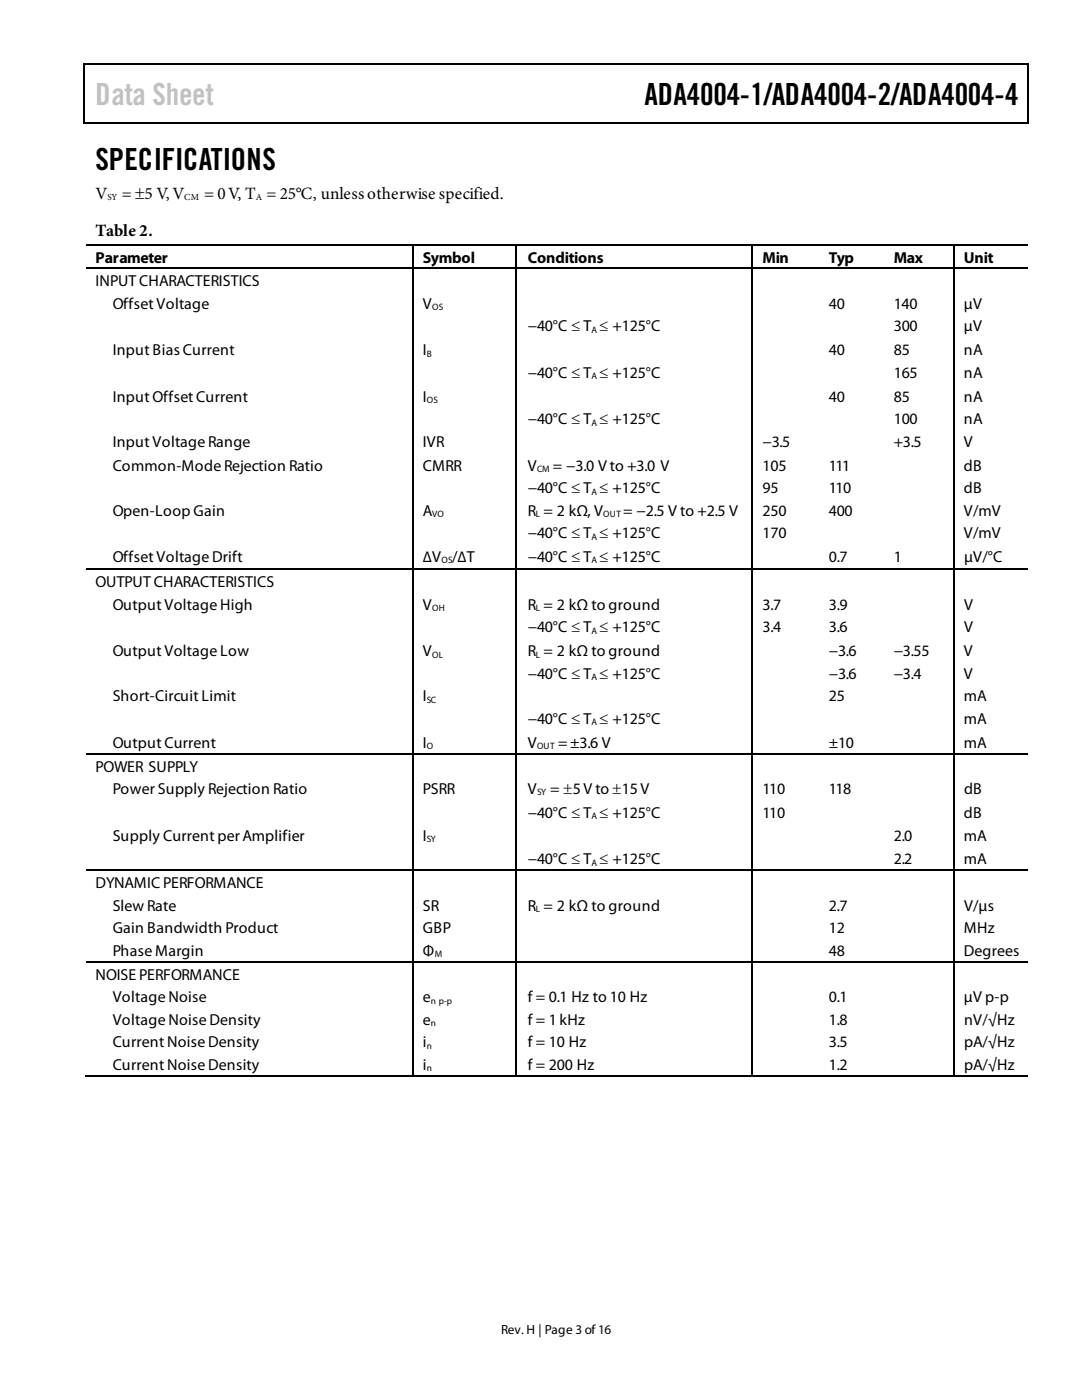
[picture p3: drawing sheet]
<svg xmlns="http://www.w3.org/2000/svg" width="216mm" height="279mm" viewBox="0 0 216 279" stroke-linecap="round" stroke-linejoin="round" font-family="sans-serif">
<defs><g id="words">
<text font-size="6.1" fill="#c1c1c1" x="19" y="20.9">Data Sheet</text>
<g font-size="6.1">
<text x="128.6" y="20.9">ADA4004-1/ADA4004-2/ADA4004-4</text>
<text x="19" y="33.9">SPECIFICATIONS</text>
</g>
<g font-size="3.4">
<text x="19" y="39.7">V</text>
<text x="24.3" y="39.7">= ±5 V, V</text>
<text x="40.7" y="39.7">= 0 V, T = 25°C, unless otherwise specified.</text>
<text x="19.1" y="47.1">Table 2.</text>
</g>
<g font-size="3.2">
<text x="19" y="52.4">Parameter</text>
<text x="84.4" y="52.4">Symbol</text>
<text x="105.3" y="52.4">Conditions</text>
<text x="152.1" y="52.4">Min</text>
<text x="165.4" y="52.4">Typ</text>
<text x="178.3" y="52.4">Max</text>
<text x="192.3" y="52.4">Unit</text>
<text x="19" y="57.2">INPUT CHARACTERISTICS</text>
<text x="22.5" y="61.6">Offset Voltage</text>
<text x="84.4" y="61.6">V</text>
<text x="165.4" y="61.6">40</text>
<text x="178.3" y="61.6">140</text>
<text x="192.4" y="61.6">μV</text>
<text x="22.5" y="70.9">Input Bias Current</text>
<text x="84.4" y="70.9">I</text>
<text x="105.3" y="66.1">−40°C ≤ T ≤ +125°C</text>
<text x="165.4" y="70.9">40</text>
<text x="178.3" y="70.9">85</text>
<text x="178.3" y="66.1">300</text>
<text x="192.4" y="70.9">nA</text>
<text x="192.4" y="66.1">μV</text>
<text x="105.3" y="75.4">−40°C ≤ T ≤ +125°C</text>
<text x="178.3" y="75.4">165</text>
<text x="192.4" y="75.4">nA</text>
<text x="22.5" y="80.2">Input Offset Current</text>
<text x="84.4" y="80.2">I</text>
<text x="165.4" y="80.2">40</text>
<text x="178.3" y="80.2">85</text>
<text x="192.4" y="80.2">nA</text>
<text x="22.5" y="89.2">Input Voltage Range</text>
<text x="84.4" y="89.2">IVR</text>
<text x="105.3" y="84.7">−40°C ≤ T ≤ +125°C</text>
<text x="152.1" y="89.2">−3.5</text>
<text x="178.3" y="89.2">+3.5</text>
<text x="178.3" y="84.7">100</text>
<text x="192.4" y="84.7">nA</text>
<text x="192.4" y="89.2">V</text>
<text x="22.5" y="93.9">Common-Mode Rejection Ratio</text>
<text x="84.4" y="93.9">CMRR</text>
<text x="105.3" y="93.9">V</text>
<text x="110.3" y="93.9">= −3.0 V to +3.0 V</text>
<text x="152.1" y="93.9">105</text>
<text x="165.4" y="93.9">111</text>
<text x="192.4" y="93.9">dB</text>
<text x="105.3" y="98.4">−40°C ≤ T ≤ +125°C</text>
<text x="152.1" y="98.4">95</text>
<text x="165.4" y="98.4">110</text>
<text x="192.4" y="98.4">dB</text>
<text x="22.5" y="102.9">Open-Loop Gain</text>
<text x="84.4" y="102.9">A</text>
<text x="105.3" y="107.4">−40°C ≤ T ≤ +125°C</text>
<text x="105.3" y="102.9">R = 2 kΩ, V</text>
<text x="124.4" y="102.9">= −2.5 V to +2.5 V</text>
<text x="152.1" y="102.9">250</text>
<text x="152.1" y="107.4">170</text>
<text x="165.4" y="102.9">400</text>
<text x="192.4" y="102.9">V/mV</text>
<text x="192.4" y="107.4">V/mV</text>
<text x="22.5" y="112.2">Offset Voltage Drift</text>
<text x="84.4" y="112.2">∆V /∆T</text>
<text x="105.3" y="112.2">−40°C ≤ T ≤ +125°C</text>
<text x="165.4" y="112.2">0.7</text>
<text x="178.3" y="112.2">1</text>
<text x="192.4" y="112.2">μV/°C</text>
<text x="19" y="117.2">OUTPUT CHARACTERISTICS</text>
<text x="22.5" y="121.7">Output Voltage High</text>
<text x="84.4" y="121.7">V</text>
<text x="105.3" y="121.7">R = 2 kΩ to ground</text>
<text x="152.1" y="121.7">3.7</text>
<text x="165.4" y="121.7">3.9</text>
<text x="192.4" y="121.7">V</text>
<text x="22.5" y="131">Output Voltage Low</text>
<text x="84.4" y="131">V</text>
<text x="105.3" y="131">R = 2 kΩ to ground</text>
<text x="105.3" y="126.2">−40°C ≤ T ≤ +125°C</text>
<text x="152.1" y="126.2">3.4</text>
<text x="165.4" y="126.2">3.6</text>
<text x="165.4" y="131">−3.6</text>
<text x="178.3" y="131">−3.55</text>
<text x="192.4" y="131">V</text>
<text x="192.4" y="126.2">V</text>
<text x="105.3" y="135.5">−40°C ≤ T ≤ +125°C</text>
<text x="165.4" y="135.5">−3.6</text>
<text x="178.3" y="135.5">−3.4</text>
<text x="192.4" y="135.5">V</text>
<text x="22.5" y="140">Short-Circuit Limit</text>
<text x="84.4" y="140">I</text>
<text x="165.4" y="140">25</text>
<text x="192.4" y="140">mA</text>
<text x="22.5" y="149.2">Output Current</text>
<text x="84.4" y="149.2">I</text>
<text x="105.3" y="144.5">−40°C ≤ T ≤ +125°C</text>
<text x="105.3" y="149.2">V</text>
<text x="111.4" y="149.2">= ±3.6 V</text>
<text x="165.4" y="149.2">±10</text>
<text x="192.4" y="149.2">mA</text>
<text x="192.4" y="144.5">mA</text>
<text x="19" y="154">POWER SUPPLY</text>
<text x="22.5" y="158.5">Power Supply Rejection Ratio</text>
<text x="84.4" y="158.5">PSRR</text>
<text x="105.3" y="158.5">V</text>
<text x="109.8" y="158.5">= ±5V to ±15V</text>
<text x="152.1" y="158.5">110</text>
<text x="165.4" y="158.5">118</text>
<text x="192.4" y="158.5">dB</text>
<text x="22.5" y="167.7">Supply Current per Amplifier</text>
<text x="84.4" y="167.7">I</text>
<text x="105.3" y="163.2">−40°C ≤ T ≤ +125°C</text>
<text x="152.1" y="163.2">110</text>
<text x="178.3" y="167.7">2.0</text>
<text x="192.4" y="167.7">mA</text>
<text x="192.4" y="163.2">dB</text>
<text x="105.3" y="172.5">−40°C ≤ T ≤ +125°C</text>
<text x="178.3" y="172.5">2.2</text>
<text x="192.4" y="172.5">mA</text>
<text x="19" y="177.3">DYNAMIC PERFORMANCE</text>
<text x="22.5" y="181.8">Slew Rate</text>
<text x="84.4" y="181.8">SR</text>
<text x="105.3" y="181.8">R = 2 kΩ to ground</text>
<text x="165.4" y="181.8">2.7</text>
<text x="192.4" y="181.8">V/μs</text>
<text x="22.5" y="186.3">Gain Bandwidth Product</text>
<text x="22.5" y="190.8">Phase Margin</text>
<text x="84.4" y="186.3">GBP</text>
<text x="84.4" y="190.8">Φ</text>
<text x="165.4" y="186.3">12</text>
<text x="165.4" y="190.8">48</text>
<text x="192.4" y="186.3">MHz</text>
<text x="192.4" y="190.8">Degrees</text>
<text x="19" y="195.5">NOISE PERFORMANCE</text>
<text x="22.5" y="200">Voltage Noise</text>
<text x="84.4" y="200">e</text>
<text x="105.3" y="200">f = 0.1 Hz to 10 Hz</text>
<text x="165.4" y="200">0.1</text>
<text x="192.4" y="200">μV p-p</text>
<text x="22.5" y="204.5">Voltage Noise Density</text>
<text x="22.5" y="209">Current Noise Density</text>
<text x="84.4" y="204.5">e</text>
<text x="84.4" y="209">i</text>
<text x="105.3" y="204.5">f = 1 kHz</text>
<text x="105.3" y="209">f = 10 Hz</text>
<text x="165.4" y="204.5">1.8</text>
<text x="165.4" y="209">3.5</text>
<text x="192.4" y="204.5">nV/√Hz</text>
<text x="192.4" y="209">pA/√Hz</text>
<text x="22.5" y="213.5">Current Noise Density</text>
<text x="84.4" y="213.5">i</text>
<text x="105.3" y="213.5">f = 200 Hz</text>
<text x="165.4" y="213.5">1.2</text>
<text x="192.4" y="213.5">pA/√Hz</text>
</g>
<text font-size="2.6" x="100" y="266.2">Rev. H | Page 3 of16</text>
<g font-size="1.9">
<text x="21.4" y="40">SY</text>
<text x="36.8" y="40">CM</text>
<text x="51.1" y="40">A</text>
<text x="86.3" y="61.9">OS</text>
<text x="85.2" y="71.2">B</text>
<text x="118" y="66.4">A</text>
<text x="118" y="75.7">A</text>
<text x="85.2" y="80.4">OS</text>
<text x="118" y="84.9">A</text>
<text x="107.2" y="94.2">CM</text>
<text x="118" y="98.7">A</text>
<text x="86.3" y="103.2">VO</text>
<text x="106.9" y="103.2">L</text>
<text x="118" y="107.7">A</text>
<text x="120.4" y="103.2">OUT</text>
<text x="88.1" y="112.4">OS</text>
<text x="118" y="112.4">A</text>
<text x="86.3" y="122">OH</text>
<text x="106.9" y="122">L</text>
<text x="86.3" y="131.2">OL</text>
<text x="106.9" y="131.2">L</text>
<text x="118" y="126.5">A</text>
<text x="118" y="135.7">A</text>
<text x="85.2" y="140.2">SC</text>
<text x="85.2" y="149.5">O</text>
<text x="107.2" y="149.5">OUT</text>
<text x="118" y="144.7">A</text>
<text x="107.2" y="158.8">SY</text>
<text x="118" y="163.5">A</text>
<text x="85.2" y="168">SY</text>
<text x="118" y="172.8">A</text>
<text x="106.9" y="182">L</text>
<text x="86.8" y="191">M</text>
<text x="86" y="200.3">n p-p</text>
<text x="85.2" y="209.3">n</text>
<text x="86" y="204.8">n</text>
<text x="85.2" y="213.8">n</text>
</g>
</g></defs>
<g fill="#000">
<path d="M16.7 12.7h.2v1.1h-.2zM16.7 12.7h.2v.3h-.2zM82.5 12.7h.3v.3h-.3zM205.1 12.7h.2v1.1h-.2zM205.1 12.7h.2v.3h-.2zM16.7 24.3h.2v.3h-.2zM82.3 24.3h.2v.3h-.2zM205.1 24.3h.2v.3h-.2zM82.3 48.7h.2v.2h-.2zM82.3 53.4h.2v.3h-.2zM102.9 48.7h.3v.2h-.3zM102.9 53.4h.3v.3h-.3z"/>
<path d="M150 48.7h.3v.2h-.3zM150 53.4h.3v.3h-.3zM163.5 48.7h.3v.2h-.3zM163.5 53.4h.3v.3h-.3zM176.5 48.7h.2v.2h-.2zM176.5 53.4h.2v.3h-.2zM190.2 48.7h.3v.2h-.3zM190.2 53.4h.3v.3h-.3zM82.3 113.5h.2v.3h-.2zM102.9 113.5h.3v.3h-.3zM150 113.5h.3v.3h-.3zM163.5 113.5h.3v.3h-.3z"/>
<path d="M176.5 113.5h.2v.3h-.2zM190.2 113.5h.3v.3h-.3zM82.3 150.3h.2v.2h-.2zM102.9 150.3h.3v.2h-.3zM150 150.3h.3v.2h-.3zM163.5 150.3h.3v.2h-.3zM176.5 150.3h.2v.2h-.2zM190.2 150.3h.3v.2h-.3zM82.3 173.6h.2v.2h-.2zM102.9 173.6h.3v.2h-.3zM150 173.6h.3v.2h-.3zM163.5 173.6h.3v.2h-.3z"/>
<path d="M176.5 173.6h.2v.2h-.2zM190.2 173.6h.3v.2h-.3zM82.3 191.8h.2v.3h-.2zM102.9 191.8h.3v.3h-.3zM150 191.8h.3v.3h-.3zM163.5 191.8h.3v.3h-.3zM176.5 191.8h.2v.3h-.2zM190.2 191.8h.3v.3h-.3zM82.3 214.6h.2v.2h-.2zM102.9 214.6h.3v.2h-.3zM150 214.6h.3v.2h-.3zM163.2 214.6h.3v.2h-.3z"/>
<path d="M176.2 214.6h.3v.2h-.3zM190.2 214.6h.3v.2h-.3z"/>
</g>
<g fill="none" stroke="#000" stroke-width=".26">
<path d="M16.8 13.8v10.5M16.9 12.8h65.6M82.8 12.8h122.3M205.2 13.8v10.5M16.9 24.5h188.2M17.2 48.8h65.1M17.2 53.6h65.1M82.4 48.9v4.5M82.4 53.7v59.8M82.5 48.8h20.4M82.5 53.6h20.4M103.1 48.9v4.5"/>
<path d="M103.1 53.7v59.8M103.2 48.8h46.8M103.2 53.6h46.8M150.2 48.9v4.5M150.2 53.7v59.8M150.3 48.8h13.2M150.3 53.6h13.2M163.8 48.8h12.7M163.8 53.6h12.7M176.7 48.8h13.5M176.7 53.6h13.5M190.4 48.9v4.5"/>
<path d="M190.4 53.7v59.8M190.5 48.8h14.6M190.5 53.6h14.6M17.2 113.6h65.1M82.4 113.8v36.5M82.5 113.6h20.4M103.1 113.8v36.5M103.2 113.6h46.8M150.2 113.8v36.5M150.3 113.6h13.2M163.8 113.6h12.7M176.7 113.6h13.5"/>
<path d="M190.4 113.8v36.5M190.5 113.6h14.6M17.2 150.4h65.1M82.4 150.5v23.1M82.5 150.4h20.4M103.1 150.5v23.1M103.2 150.4h46.8M150.2 150.5v23.1M150.3 150.4h13.2M163.8 150.4h12.7M176.7 150.4h13.5M190.4 150.5v23.1"/>
<path d="M190.5 150.4h14.6M17.2 173.7h65.1M82.4 173.8v18M82.5 173.7h20.4M103.1 173.8v18M103.2 173.7h46.8M150.2 173.8v18M150.3 173.7h13.2M163.8 173.7h12.7M176.7 173.7h13.5M190.4 173.8v18M190.5 173.7h14.6"/>
<path d="M17.2 192h65.1M82.4 192.1v22.5M82.5 192h20.4M103.1 192.1v22.5M103.2 192h46.8M150.2 192.1v22.5M150.3 192h13.2M163.8 192h12.7M176.7 192h13.5M190.4 192.1v22.5M190.5 192h14.6M16.9 214.7h65.4"/>
<path d="M82.5 214.7h20.4M103.2 214.7h46.8M150.3 214.7h39.9M190.5 214.7h14.6"/>
</g>
<use href="#words"/>
</svg>
